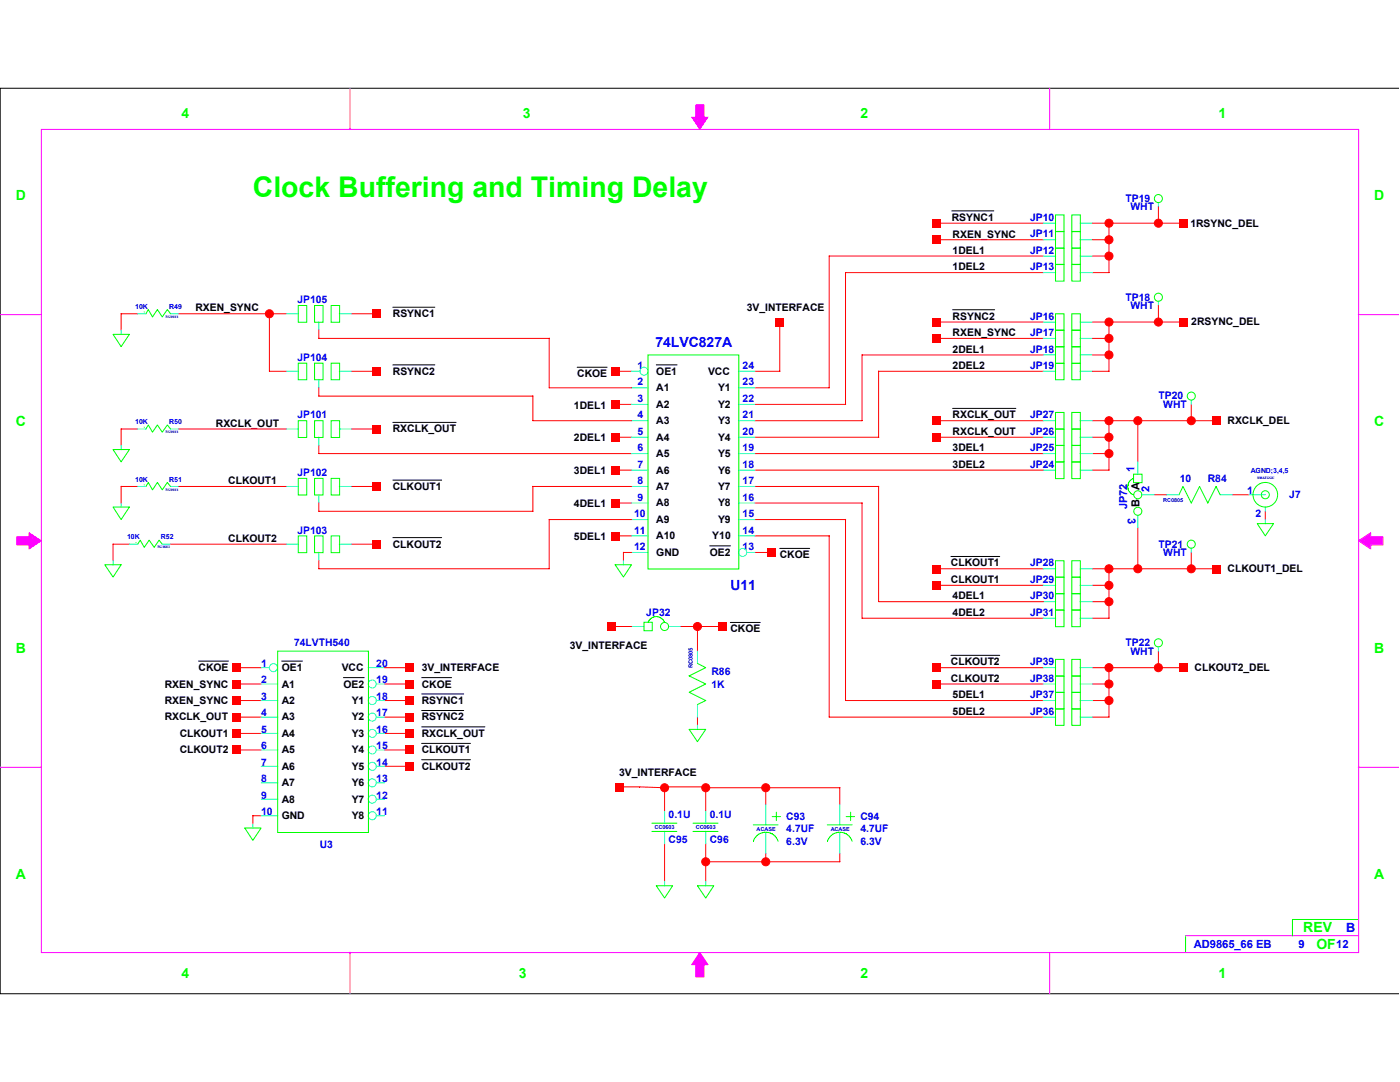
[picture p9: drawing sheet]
<svg xmlns="http://www.w3.org/2000/svg" width="279mm" height="216mm" viewBox="0 0 279 216" stroke-linecap="round" stroke-linejoin="round" font-family="sans-serif">
<defs><g id="words">
<text font-size="5.7" fill="#0f0" x="50.5" y="39.3">Clock Buffering and Timing Delay</text>
<g font-size="2.8" fill="#0f0">
<text x="36.2" y="23.5">4</text>
<text x="104.4" y="23.5">3</text>
<text x="171.7" y="23.5">2</text>
<text x="243.2" y="23.5">1</text>
<text x="3.2" y="39.9">D</text>
<text x="274.2" y="39.9">D</text>
<text x="3.2" y="85.1">C</text>
<text x="274.2" y="85.1">C</text>
<text x="3.2" y="130.2">B</text>
<text x="274.2" y="130.2">B</text>
<text x="3.2" y="175.4">A</text>
<text x="274.2" y="175.4">A</text>
<text x="260.1" y="186.1">REV</text>
<text x="262.7" y="189.4">OF</text>
<text x="36.2" y="195.1">4</text>
<text x="103.5" y="195.1">3</text>
<text x="171.7" y="195.1">2</text>
<text x="243.2" y="195.1">1</text>
</g>
<g font-size="2.8" fill="#00f">
<text x="130.8" y="69.3">74LVC827A</text>
<text x="145.8" y="117.8">U11</text>
</g>
<text font-size="2.5" fill="#00f" x="268.6" y="186">B</text>
<g font-size="2.2" fill="#00f">
<text x="226.4" y="94.1" transform="rotate(-90 226.4 94.1)">1</text>
<text x="225" y="101.5" transform="rotate(-90 225 101.5)">JP72</text>
<text x="229.4" y="98.3" transform="rotate(-90 229.4 98.3)">2</text>
<text x="225.1" y="103.3" transform="rotate(90 225.1 103.3)">3</text>
<text x="238.3" y="189.1">AD9865_66 EB</text>
<text x="259.1" y="189.1">9</text>
<text x="266.7" y="189.1">12</text>
</g>
<g font-size="2.2">
<text x="227.4" y="101.2" transform="rotate(-90 227.4 101.2)">B</text>
<text x="227.4" y="97.7" transform="rotate(-90 227.4 97.7)">A</text>
</g>
<g font-size="2.1" fill="#00f">
<text x="224.6" y="40.3">TP19</text>
<text x="225.6" y="42">WHT</text>
<text x="205.6" y="47.4">JP11</text>
<text x="205.6" y="44.1">JP10</text>
<text x="205.6" y="53.9">JP13</text>
<text x="205.6" y="50.6">JP12</text>
<text x="224.6" y="60">TP18</text>
<text x="59.4" y="60.5">JP105</text>
<text x="205.6" y="63.8">JP16</text>
<text x="225.6" y="61.6">WHT</text>
<text x="205.6" y="67.1">JP17</text>
<text x="205.6" y="70.4">JP18</text>
<text x="59.4" y="72">JP104</text>
<text x="127.2" y="76.9">2</text>
<text x="127.2" y="73.6">1</text>
<text x="148.2" y="76.9">23</text>
<text x="148.2" y="73.6">24</text>
<text x="205.6" y="73.6">JP19</text>
<text x="59.4" y="83.5">JP101</text>
<text x="127.2" y="83.5">4</text>
<text x="127.2" y="80.2">3</text>
<text x="148.2" y="83.5">21</text>
<text x="148.2" y="80.2">22</text>
<text x="205.6" y="83.5">JP27</text>
<text x="231.2" y="79.7">TP20</text>
<text x="232.2" y="81.4">WHT</text>
<text x="127.2" y="86.8">5</text>
<text x="148.2" y="86.8">20</text>
<text x="205.6" y="86.8">JP26</text>
<text x="59.4" y="95">JP102</text>
<text x="127.2" y="93.3">7</text>
<text x="127.2" y="90">6</text>
<text x="148.2" y="93.3">18</text>
<text x="148.2" y="90">19</text>
<text x="205.6" y="93.3">JP24</text>
<text x="205.6" y="90">JP25</text>
<text x="127.2" y="99.9">9</text>
<text x="127.2" y="96.6">8</text>
<text x="148.2" y="99.9">16</text>
<text x="148.2" y="96.6">17</text>
<text x="235.5" y="96.1">10</text>
<text x="241" y="96.1">R84</text>
<text x="248.9" y="98.6">1</text>
<text x="257.3" y="99.4">J7</text>
<text x="59.4" y="106.5">JP103</text>
<text x="126.5" y="103.2">10</text>
<text x="126.5" y="106.5">11</text>
<text x="148.2" y="103.2">15</text>
<text x="148.2" y="106.5">14</text>
<text x="250.6" y="103.2">2</text>
<text x="126.5" y="109.8">12</text>
<text x="148.2" y="109.8">13</text>
<text x="205.6" y="113">JP28</text>
<text x="231.2" y="109.3">TP21</text>
<text x="232.2" y="110.9">WHT</text>
<text x="205.6" y="116.3">JP29</text>
<text x="205.6" y="119.6">JP30</text>
<text x="129" y="122.9">JP32</text>
<text x="205.6" y="122.9">JP31</text>
<text x="58.7" y="129">74LVTH540</text>
<text x="224.6" y="129">TP22</text>
<text x="225.6" y="130.6">WHT</text>
<text x="52.1" y="136.4">2</text>
<text x="52.1" y="133.1">1</text>
<text x="75.1" y="136.4">19</text>
<text x="75.1" y="133.1">20</text>
<text x="142" y="137.2">1K</text>
<text x="142" y="134.7">R86</text>
<text x="205.6" y="136">JP38</text>
<text x="205.6" y="132.8">JP39</text>
<text x="52.1" y="142.9">4</text>
<text x="52.1" y="139.7">3</text>
<text x="75.1" y="142.9">17</text>
<text x="75.1" y="139.7">18</text>
<text x="205.6" y="142.6">JP36</text>
<text x="205.6" y="139.3">JP37</text>
<text x="52.1" y="149.5">6</text>
<text x="52.1" y="146.2">5</text>
<text x="75.1" y="149.5">15</text>
<text x="75.1" y="146.2">16</text>
<text x="52.1" y="152.8">7</text>
<text x="75.1" y="152.8">14</text>
<text x="52.1" y="159.3">9</text>
<text x="52.1" y="156.1">8</text>
<text x="75.1" y="159.3">12</text>
<text x="75.1" y="156.1">13</text>
<text x="52.1" y="162.6">10</text>
<text x="75.1" y="162.6">11</text>
<text x="133.4" y="163.3">0.1U</text>
<text x="141.6" y="163.3">0.1U</text>
<text x="156.9" y="166.1">4.7UF</text>
<text x="156.9" y="163.6">C93</text>
<text x="171.7" y="163.6">C94</text>
<text x="171.7" y="166.1">4.7UF</text>
<text x="63.8" y="169.2">U3</text>
<text x="133.4" y="168.2">C95</text>
<text x="141.6" y="168.2">C96</text>
<text x="156.9" y="168.5">6.3V</text>
<text x="171.7" y="168.5">6.3V</text>
</g>
<g font-size="2.1">
<text x="189.9" y="44.1">RSYNC1</text>
<text x="190.1" y="47.5">RXEN_SYNC</text>
<text x="237.6" y="45.2">1RSYNC_DEL</text>
<text x="190.1" y="53.9">1DEL2</text>
<text x="190.1" y="50.6">1DEL1</text>
<text x="39" y="62.1">RXEN_SYNC</text>
<text x="78.4" y="63.3">RSYNC1</text>
<text x="149.1" y="62.1">3V_INTERFACE</text>
<text x="190.1" y="63.8">RSYNC2</text>
<text x="237.7" y="64.9">2RSYNC_DEL</text>
<text x="190.1" y="70.4">2DEL1</text>
<text x="190.1" y="67.1">RXEN_SYNC</text>
<text x="78.4" y="74.8">RSYNC2</text>
<text x="115.2" y="75.3">CKOE</text>
<text x="131" y="74.8">OE1</text>
<text x="141.3" y="74.8">VCC</text>
<text x="190.1" y="73.6">2DEL2</text>
<text x="114.6" y="81.5">1DEL1</text>
<text x="131" y="78.1">A1</text>
<text x="131" y="81.4">A2</text>
<text x="143.3" y="78.1">Y1</text>
<text x="143.3" y="81.4">Y2</text>
<text x="190.1" y="83.5">RXCLK_OUT</text>
<text x="43.1" y="85.1">RXCLK_OUT</text>
<text x="78.4" y="86.3">RXCLK_OUT</text>
<text x="114.6" y="88.1">2DEL1</text>
<text x="131" y="84.6">A3</text>
<text x="131" y="87.9">A4</text>
<text x="143.3" y="84.6">Y3</text>
<text x="143.3" y="87.9">Y4</text>
<text x="190.1" y="86.8">RXCLK_OUT</text>
<text x="245" y="84.6">RXCLK_DEL</text>
<text x="114.6" y="94.7">3DEL1</text>
<text x="131" y="91.2">A5</text>
<text x="131" y="94.5">A6</text>
<text x="143.3" y="91.2">Y5</text>
<text x="143.3" y="94.5">Y6</text>
<text x="190.1" y="90">3DEL1</text>
<text x="190.1" y="93.3">3DEL2</text>
<text x="45.6" y="96.6">CLKOUT1</text>
<text x="78.4" y="97.8">CLKOUT1</text>
<text x="114.6" y="101.2">4DEL1</text>
<text x="131" y="97.8">A7</text>
<text x="131" y="101">A8</text>
<text x="143.3" y="97.8">Y7</text>
<text x="143.3" y="101">Y8</text>
<text x="114.6" y="107.8">5DEL1</text>
<text x="131" y="107.6">A10</text>
<text x="131" y="104.4">A9</text>
<text x="142.2" y="107.6">Y10</text>
<text x="143.3" y="104.4">Y9</text>
<text x="45.6" y="108.1">CLKOUT2</text>
<text x="78.4" y="109.3">CLKOUT2</text>
<text x="131" y="110.9">GND</text>
<text x="141.6" y="110.9">OE2</text>
<text x="155.6" y="111.4">CKOE</text>
<text x="189.8" y="113">CLKOUT1</text>
<text x="189.8" y="116.3">CLKOUT1</text>
<text x="190.1" y="119.6">4DEL1</text>
<text x="245" y="114.2">CLKOUT1_DEL</text>
<text x="190.1" y="122.9">4DEL2</text>
<text x="113.7" y="129.5">3V_INTERFACE</text>
<text x="145.8" y="126.2">CKOE</text>
<text x="32.9" y="137.2">RXEN_SYNC</text>
<text x="39.6" y="133.9">CKOE</text>
<text x="56.2" y="133.9">OE1</text>
<text x="56.2" y="137.2">A1</text>
<text x="68.2" y="133.9">VCC</text>
<text x="68.5" y="137.2">OE2</text>
<text x="84.2" y="137.2">CKOE</text>
<text x="84.2" y="133.9">3V_INTERFACE</text>
<text x="189.8" y="136">CLKOUT2</text>
<text x="189.8" y="132.8">CLKOUT2</text>
<text x="238.4" y="133.9">CLKOUT2_DEL</text>
<text x="32.9" y="140.5">RXEN_SYNC</text>
<text x="32.9" y="143.8">RXCLK_OUT</text>
<text x="56.2" y="140.5">A2</text>
<text x="56.2" y="143.8">A3</text>
<text x="70.2" y="140.5">Y1</text>
<text x="70.2" y="143.8">Y2</text>
<text x="84.2" y="140.5">RSYNC1</text>
<text x="84.2" y="143.8">RSYNC2</text>
<text x="190.1" y="142.6">5DEL2</text>
<text x="190.1" y="139.3">5DEL1</text>
<text x="35.9" y="147">CLKOUT1</text>
<text x="56.2" y="147">A4</text>
<text x="70.2" y="147">Y3</text>
<text x="84.2" y="147">RXCLK_OUT</text>
<text x="35.9" y="150.3">CLKOUT2</text>
<text x="56.2" y="150.3">A5</text>
<text x="56.2" y="153.6">A6</text>
<text x="70.2" y="150.3">Y4</text>
<text x="70.2" y="153.6">Y5</text>
<text x="84.2" y="150.3">CLKOUT1</text>
<text x="84.2" y="153.6">CLKOUT2</text>
<text x="123.6" y="154.9">3V_INTERFACE</text>
<text x="56.2" y="156.9">A7</text>
<text x="56.2" y="160.2">A8</text>
<text x="70.2" y="156.9">Y6</text>
<text x="70.2" y="160.2">Y7</text>
<text x="56.2" y="163.4">GND</text>
<text x="70.2" y="163.4">Y8</text>
</g>
<g font-size="1.4" fill="#00f">
<text x="27" y="61.6">10K</text>
<text x="33.7" y="61.6">R49</text>
<text x="27" y="84.6">10K</text>
<text x="33.7" y="84.6">R50</text>
<text x="249.6" y="94.3">AGND;3,4,5</text>
<text x="27" y="96.1">10K</text>
<text x="33.7" y="96.1">R51</text>
<text x="25.4" y="107.6">10K</text>
<text x="32.1" y="107.6">R52</text>
</g>
<text font-size="1.2" fill="#00f" x="138.3" y="133.2" transform="rotate(-90 138.3 133.2)">RC0805</text>
<g font-size="1.1" fill="#00f">
<text x="232.2" y="100.1">RC0805</text>
<text x="130.6" y="165.5">CC0603</text>
<text x="138.9" y="165.5">CC0603</text>
<text x="151" y="165.8">ACASE</text>
<text x="165.8" y="165.8">ACASE</text>
</g>
<g font-size=".7" fill="#00f">
<text x="33.1" y="63.4">RC0603</text>
<text x="33.1" y="86.4">RC0603</text>
<text x="250.9" y="95.6">SMAEDGE</text>
<text x="33.1" y="97.9">RC0603</text>
<text x="31.4" y="109.4">RC0603</text>
</g>
</g></defs>
<g fill="none" stroke="#000" stroke-width=".2">
<path d="M279.2 17.6h-279.2v180.7h279.2M189.9 42.1h8.4M78.4 61.3h8.4M78.4 72.8h8.4M115.2 73.3h6M190.1 61.8h8.4M78.4 84.3h12.6M78.4 95.8h9.7M190.1 81.5h12.6M78.4 107.3h9.7M155.6 109.4h6M189.8 111h9.7"/>
<path d="M39.6 131.9h6M84.2 138.5h8.3M84.2 135.2h5.9M145.8 124.2h5.9M189.8 130.8h9.7M84.2 141.8h8.3M84.2 145h12.6M84.2 148.3h9.7M84.2 151.6h9.7"/>
</g>
<path d="M140.8 172h26.8M140.8 168.3v7.6M152.8 170.3v1.7M167.6 170.3v1.7" fill="none" stroke="#f00" stroke-width=".2"/>
<circle cx="152.8" cy="172" r=".8" fill="#f00"/>
<circle cx="152.8" cy="172" r=".8" fill="none" stroke="#f00" stroke-width=".2"/>
<circle cx="140.8" cy="172" r=".8" fill="#f00"/>
<g fill="none" stroke="#f00" stroke-width=".2">
<path d="M165.5 51.1v26.3M165.5 51.1h42.7M168.7 54.4v26.3M168.7 54.4h39.5M24.2 62.6v3.3M24.2 62.6h3.3M150.7 77.4h14.8M172 70.8v13.1M172 70.8h36.2M175.3 74v13.2M175.3 74.1h32.9M24.2 85.6v3.3"/>
<path d="M24.2 85.6h3.3M63.6 88.8v1.7h62.5M122.8 80.7h3.3M150.7 90.5h57.5M150.7 87.2h24.7M150.7 83.9h21.4M150.7 80.7h18.1M25.9 108.6l-3.3-.1v3.4M150.7 106.9h14.8M150.7 103.7h18.1M150.7 100.4h21.4M165.5 106.9v36.2h42.7"/>
<path d="M168.7 103.6v36.2h39.5M172 100.3v23.1h36.2M139.2 143v1.7M52.2 162.8l-1.7-.1v1.7"/>
<circle cx="140.8" cy="172" r=".8"/>
</g>
<path d="M121.9 79.8h1.7v1.7h-1.7z" fill="#f00"/>
<path d="M122.8 87.2h3.3" fill="none" stroke="#f00" stroke-width=".2"/>
<path d="M121.9 86.4h1.7v1.7h-1.7z" fill="#f00"/>
<path d="M122.8 93.8h3.3" fill="none" stroke="#f00" stroke-width=".2"/>
<path d="M121.9 93h1.7v1.7h-1.7z" fill="#f00"/>
<path d="M122.8 100.4h3.3" fill="none" stroke="#f00" stroke-width=".2"/>
<path d="M121.9 99.6h1.7v1.6h-1.7z" fill="#f00"/>
<path d="M122.8 106.9h3.3" fill="none" stroke="#f00" stroke-width=".2"/>
<path d="M121.9 106.1h1.7v1.7h-1.7z" fill="#f00"/>
<path d="M186.8 136.5h21.4" fill="none" stroke="#f00" stroke-width=".2"/>
<path d="M186 135.7h1.7v1.7h-1.7z" fill="#f00"/>
<path d="M186.8 133.2h21.4" fill="none" stroke="#f00" stroke-width=".2"/>
<path d="M186 132.4h1.7v1.7h-1.7z" fill="#f00"/>
<path d="M186.8 87.2h21.4" fill="none" stroke="#f00" stroke-width=".2"/>
<path d="M186 86.4h1.7v1.7h-1.7z" fill="#f00"/>
<path d="M186.8 83.9h21.4" fill="none" stroke="#f00" stroke-width=".2"/>
<path d="M186 83.1h1.7v1.7h-1.7z" fill="#f00"/>
<path d="M186.8 116.8h21.4" fill="none" stroke="#f00" stroke-width=".2"/>
<path d="M186 116h1.7v1.6h-1.7z" fill="#f00"/>
<path d="M186.8 113.5h21.4" fill="none" stroke="#f00" stroke-width=".2"/>
<path d="M186 112.7h1.7v1.7h-1.7z" fill="#f00"/>
<path d="M186.8 67.5h21.4" fill="none" stroke="#f00" stroke-width=".2"/>
<path d="M186 66.7h1.7v1.7h-1.7z" fill="#f00"/>
<path d="M186.8 64.3h21.4" fill="none" stroke="#f00" stroke-width=".2"/>
<path d="M186 63.4h1.7v1.7h-1.7z" fill="#f00"/>
<path d="M186.8 47.8h21.4" fill="none" stroke="#f00" stroke-width=".2"/>
<path d="M186 47h1.7v1.7h-1.7z" fill="#f00"/>
<path d="M186.8 44.5h21.4" fill="none" stroke="#f00" stroke-width=".2"/>
<path d="M186 43.7h1.7v1.7h-1.7z" fill="#f00"/>
<path d="M218 133.2h18.1M218 136.5h3.4M218 139.8h3.4M221.3 133.2v9.9M231.2 129.9v3.3M218 143.1h3.4" fill="none" stroke="#f00" stroke-width=".2"/>
<circle cx="231.2" cy="133.2" r=".8" fill="#f00"/>
<circle cx="231.2" cy="133.2" r=".8" fill="none" stroke="#f00" stroke-width=".2"/>
<g fill="#f00">
<path d="M235.3 132.4h1.7v1.7h-1.7z"/>
<circle cx="221.3" cy="139.8" r=".8"/>
</g>
<circle cx="221.3" cy="139.8" r=".8" fill="none" stroke="#f00" stroke-width=".2"/>
<circle cx="221.3" cy="136.5" r=".8" fill="#f00"/>
<circle cx="221.3" cy="136.5" r=".8" fill="none" stroke="#f00" stroke-width=".2"/>
<circle cx="221.3" cy="133.2" r=".8" fill="#f00"/>
<g fill="none" stroke="#f00" stroke-width=".2">
<path d="M218 113.5h24.7M218 116.8h3.4M221.3 113.5v9.9M227.1 105.2v8.3M237.7 110.2v3.3M218 120.1h3.4M218 123.4h3.4"/>
<circle cx="221.3" cy="133.2" r=".8"/>
</g>
<circle cx="221.3" cy="120.1" r=".8" fill="#f00"/>
<circle cx="221.3" cy="120.1" r=".8" fill="none" stroke="#f00" stroke-width=".2"/>
<circle cx="221.3" cy="116.8" r=".8" fill="#f00"/>
<circle cx="221.3" cy="116.8" r=".8" fill="none" stroke="#f00" stroke-width=".2"/>
<circle cx="221.3" cy="113.5" r=".8" fill="#f00"/>
<circle cx="221.3" cy="113.5" r=".8" fill="none" stroke="#f00" stroke-width=".2"/>
<circle cx="227.1" cy="113.5" r=".8" fill="#f00"/>
<circle cx="227.1" cy="113.5" r=".8" fill="none" stroke="#f00" stroke-width=".2"/>
<circle cx="237.7" cy="113.5" r=".8" fill="#f00"/>
<circle cx="237.7" cy="113.5" r=".8" fill="none" stroke="#f00" stroke-width=".2"/>
<path d="M241.9 112.7h1.6v1.7h-1.6z" fill="#f00"/>
<path d="M218 93.8h3.4M218 90.5h3.4M218 87.2h3.4M218 83.9h24.7M221.3 83.9v9.9M227.1 83.9v8.3M237.7 80.6v3.3" fill="none" stroke="#f00" stroke-width=".2"/>
<g fill="#f00">
<path d="M241.9 83.1h1.6v1.7h-1.6z"/>
<circle cx="237.7" cy="83.9" r=".8"/>
</g>
<circle cx="237.7" cy="83.9" r=".8" fill="none" stroke="#f00" stroke-width=".2"/>
<circle cx="227.1" cy="83.9" r=".8" fill="#f00"/>
<circle cx="227.1" cy="83.9" r=".8" fill="none" stroke="#f00" stroke-width=".2"/>
<circle cx="221.3" cy="83.9" r=".8" fill="#f00"/>
<circle cx="221.3" cy="83.9" r=".8" fill="none" stroke="#f00" stroke-width=".2"/>
<circle cx="221.3" cy="87.2" r=".8" fill="#f00"/>
<circle cx="221.3" cy="87.2" r=".8" fill="none" stroke="#f00" stroke-width=".2"/>
<circle cx="221.3" cy="90.5" r=".8" fill="#f00"/>
<g fill="none" stroke="#f00" stroke-width=".2">
<path d="M24.2 97v3.4M24.2 97.1h3.3M230.3 98.7h2.6M246 98.7h3.3M252.5 102v1.7M132.6 168.3v7.6"/>
<circle cx="221.3" cy="90.5" r=".8"/>
</g>
<g fill="none" stroke="#0ff" stroke-width=".2">
<path d="M208.2 51.1h2.5M208.2 47.8h2.5M208.2 44.5h2.5M215.5 51.1h2.5M215.5 47.8h2.5M215.5 44.5h2.5M24.2 65.9v.9M208.2 64.3h2.5M208.2 67.5h2.5M208.2 70.8h2.5M208.2 74.1h2.5M215.5 64.3h2.5"/>
<path d="M215.5 67.5h2.5M215.5 70.8h2.5M215.5 74.1h2.5M208.2 93.8h2.5M208.2 90.5h2.5M208.2 87.2h2.5M208.2 83.9h2.5M215.5 93.8h2.5M215.5 90.5h2.5M215.5 87.2h2.5M215.5 83.9h2.5M232.8 98.7h2.5"/>
<path d="M243.5 98.7h2.5M249.3 98.7h3.3M22.6 111.9v.8M24.2 100.4v.8M208.2 113.5h2.5M208.2 116.8h2.5M215.5 113.5h2.5M215.5 116.8h2.5M252.5 101.1v.9M208.2 139.8h2.5M208.2 136.5h2.5M208.2 133.2h2.5"/>
<path d="M208.2 120.1h2.5M208.2 123.4h2.5M215.5 139.8h2.5M215.5 136.5h2.5M215.5 133.2h2.5M215.5 120.1h2.5M215.5 123.4h2.5M208.2 143.1h2.5M215.5 143.1h2.5"/>
</g>
<g fill="none" stroke="#0f0" stroke-width=".2">
<path d="M210.7 49.5h1.6v3.3h-1.6zM210.7 46.2h1.6v3.3h-1.6zM210.7 42.9h1.6v3.3h-1.6zM213.9 49.5h1.7v3.3h-1.7zM213.9 46.2h1.7v3.3h-1.7zM213.9 42.9h1.7v3.3h-1.7zM22.6 66.7h3.2l-1.6 2.5zM210.7 62.6h1.6v3.3h-1.6zM210.7 65.9h1.6v3.3h-1.6zM210.7 69.2h1.6v3.3h-1.6zM210.7 72.5h1.6v3.3h-1.6zM213.9 62.6h1.7v3.3h-1.7z"/>
<path d="M213.9 65.9h1.7v3.3h-1.7zM213.9 69.2h1.7v3.3h-1.7zM213.9 72.5h1.7v3.3h-1.7zM210.7 92.2h1.6v3.3h-1.6zM210.7 88.9h1.6v3.3h-1.6zM210.7 85.6h1.6v3.3h-1.6zM210.7 82.3h1.6v3.3h-1.6zM213.9 92.2h1.7v3.3h-1.7zM213.9 88.9h1.7v3.3h-1.7zM213.9 85.6h1.7v3.3h-1.7zM213.9 82.3h1.7v3.3h-1.7zM235.3 98.7l.8-1.6 1.6 3.3"/>
<path d="M239.4 97.1l1.6 3.3 1.7-3.3 .8 1.6M20.9 112.7h3.3l-1.6 2.4zM22.6 101.2h3.2l-1.6 2.5zM210.7 111.9h1.6v3.3h-1.6zM210.7 115.1h1.6v3.4h-1.6zM210.7 118.4h1.6v3.4h-1.6zM213.9 111.9h1.7v3.3h-1.7zM213.9 115.1h1.7v3.4h-1.7zM213.9 118.4h1.7v3.4h-1.7zM241 100.3v.1M210.7 138.1h1.6v3.4h-1.6zM210.7 134.9h1.6v3.3h-1.6z"/>
<path d="M210.7 131.6h1.6v3.3h-1.6zM210.7 121.7h1.6v3.4h-1.6zM213.9 138.1h1.7v3.4h-1.7zM213.9 134.9h1.7v3.3h-1.7zM213.9 131.6h1.7v3.3h-1.7zM213.9 121.7h1.7v3.4h-1.7zM210.7 141.4h1.6v3.3h-1.6zM213.9 141.4h1.7v3.3h-1.7z"/>
<circle cx="252.5" cy="98.7" r="2.46"/>
<circle cx="252.5" cy="98.7" r=".8"/>
</g>
<g fill="none" stroke="#0f0" stroke-width=".2">
<path d="M226.2 94.6h1.7v1.7h-1.7zM226.2 95.5h-.2M239.4 97.1l-1.7 3.3M250.9 104.5h3.3l-1.7 2.4z"/>
<circle cx="231.2" cy="39.6" r=".8"/>
<circle cx="231.2" cy="59.3" r=".8"/>
<circle cx="237.7" cy="79" r=".8"/>
<circle cx="227.1" cy="98.7" r=".8"/>
<circle cx="227.1" cy="102" r=".8"/>
<circle cx="237.7" cy="108.6" r=".8"/>
<circle cx="231.2" cy="128.3" r=".8"/>
</g>
<path d="M231.2 40.4v.9M231.2 60.1v.9M237.7 79.8v.9M227.1 92.2v2.5M227.8 98.7h2.5M227.1 102.8v2.5M237.7 109.3v.9M252.5 103.7v.8M231.2 129.1v.8" fill="none" stroke="#0ff" stroke-width=".2"/>
<path d="M226 95.5l-.2 .2" fill="none" stroke="#0f0" stroke-width=".2"/>
<path d="M225.8 95.7l-.2 .2" fill="none" stroke="#0f0" stroke-width=".2"/>
<path d="M225.6 95.9l-.2 .2" fill="none" stroke="#0f0" stroke-width=".2"/>
<path d="M225.4 96.1l-.1 .2" fill="none" stroke="#0f0" stroke-width=".2"/>
<path d="M225.3 96.3l-.1 .3" fill="none" stroke="#0f0" stroke-width=".2"/>
<path d="M225.2 96.6l-.1 .2" fill="none" stroke="#0f0" stroke-width=".2"/>
<path d="M225.1 96.8l-.1 .3" fill="none" stroke="#0f0" stroke-width=".2"/>
<path d="M225 97.1l.1 .3" fill="none" stroke="#0f0" stroke-width=".2"/>
<path d="M225.1 97.4v.2" fill="none" stroke="#0f0" stroke-width=".2"/>
<path d="M225.1 97.6l.1 .3" fill="none" stroke="#0f0" stroke-width=".2"/>
<path d="M225.2 97.9l.2 .2" fill="none" stroke="#0f0" stroke-width=".2"/>
<path d="M225.4 98.1l.2 .2" fill="none" stroke="#0f0" stroke-width=".2"/>
<path d="M225.6 98.3l.1 .2" fill="none" stroke="#0f0" stroke-width=".2"/>
<path d="M225.7 98.5l.3 .1" fill="none" stroke="#0f0" stroke-width=".2"/>
<path d="M226 98.6l.2 .1" fill="none" stroke="#0f0" stroke-width=".2"/>
<path d="M218 47.8h3.4M218 44.5h18.1M218 54.4h3.4M218 51.1h3.4M221.3 44.5v9.9M231.2 41.2v3.3M150.7 93.8h57.5M150.7 97.1h24.7M175.3 97v23.1h32.9" fill="none" stroke="#f00" stroke-width=".2"/>
<circle cx="221.3" cy="51.1" r=".8" fill="#f00"/>
<circle cx="221.3" cy="51.1" r=".8" fill="none" stroke="#f00" stroke-width=".2"/>
<g fill="#f00">
<path d="M235.3 43.7h1.7v1.7h-1.7z"/>
<circle cx="231.2" cy="44.5" r=".8"/>
</g>
<circle cx="231.2" cy="44.5" r=".8" fill="none" stroke="#f00" stroke-width=".2"/>
<circle cx="221.3" cy="44.5" r=".8" fill="#f00"/>
<circle cx="221.3" cy="44.5" r=".8" fill="none" stroke="#f00" stroke-width=".2"/>
<circle cx="221.3" cy="47.8" r=".8" fill="#f00"/>
<g fill="none" stroke="#f00" stroke-width=".2">
<path d="M218 74.1h3.4M218 70.8h3.4M218 67.5h3.4M218 64.3h18.1M221.3 64.2v9.9M231.2 60.9v3.4"/>
<circle cx="221.3" cy="47.8" r=".8"/>
</g>
<g fill="#f00">
<path d="M235.3 63.4h1.7v1.7h-1.7z"/>
<circle cx="231.2" cy="64.3" r=".8"/>
</g>
<circle cx="231.2" cy="64.3" r=".8" fill="none" stroke="#f00" stroke-width=".2"/>
<circle cx="221.3" cy="64.3" r=".8" fill="#f00"/>
<circle cx="221.3" cy="64.3" r=".8" fill="none" stroke="#f00" stroke-width=".2"/>
<circle cx="221.3" cy="67.5" r=".8" fill="#f00"/>
<circle cx="221.3" cy="67.5" r=".8" fill="none" stroke="#f00" stroke-width=".2"/>
<circle cx="221.3" cy="70.8" r=".8" fill="#f00"/>
<g fill="none" stroke="#f00" stroke-width=".2">
<path d="M122.8 74.1h3.3"/>
<circle cx="221.3" cy="70.8" r=".8"/>
</g>
<path d="M121.9 73.3h1.7v1.7h-1.7z" fill="#f00"/>
<path d="M150.7 74.1h5M155.6 64.2v9.9" fill="none" stroke="#f00" stroke-width=".2"/>
<path d="M154.8 63.4h1.7v1.7h-1.7z" fill="#f00"/>
<path d="M126 125h2.6M133.4 125h2.5M139.2 144.7v.9" fill="none" stroke="#0ff" stroke-width=".2"/>
<g fill="none" stroke="#0f0" stroke-width=".2">
<path d="M128.5 124.2h1.7v1.7h-1.7zM132.5 124l.1 .2M137.5 145.5h3.3l-1.6 2.5z"/>
<circle cx="132.6" cy="125" r=".8"/>
</g>
<path d="M132.4 123.7l.1 .3" fill="none" stroke="#0f0" stroke-width=".2"/>
<path d="M132.2 123.5l.2 .2" fill="none" stroke="#0f0" stroke-width=".2"/>
<path d="M132 123.4l.2 .1" fill="none" stroke="#0f0" stroke-width=".2"/>
<path d="M131.7 123.2l.3 .2" fill="none" stroke="#0f0" stroke-width=".2"/>
<path d="M131.5 123.1l.2 .1" fill="none" stroke="#0f0" stroke-width=".2"/>
<path d="M131.2 123.1h.3" fill="none" stroke="#0f0" stroke-width=".2"/>
<path d="M131 123l.2 .1" fill="none" stroke="#0f0" stroke-width=".2"/>
<path d="M131 123l-.3 .1" fill="none" stroke="#0f0" stroke-width=".2"/>
<path d="M130.7 123.1h-.3" fill="none" stroke="#0f0" stroke-width=".2"/>
<path d="M130.4 123.1l-.2 .1" fill="none" stroke="#0f0" stroke-width=".2"/>
<path d="M130.2 123.2l-.2 .2" fill="none" stroke="#0f0" stroke-width=".2"/>
<path d="M130 123.4l-.2 .1" fill="none" stroke="#0f0" stroke-width=".2"/>
<path d="M129.8 123.5l-.2 .2" fill="none" stroke="#0f0" stroke-width=".2"/>
<path d="M129.6 123.7l-.2 .3" fill="none" stroke="#0f0" stroke-width=".2"/>
<path d="M129.4 124l-.1 .2" fill="none" stroke="#0f0" stroke-width=".2"/>
<path d="M150.7 110.2h3.3" fill="none" stroke="#f00" stroke-width=".2"/>
<path d="M153.2 109.4h1.6v1.7h-1.6z" fill="#f00"/>
<path d="M135.9 125h8.2M139.2 125v4.9" fill="none" stroke="#f00" stroke-width=".2"/>
<g fill="#f00">
<path d="M143.3 124.2h1.7v1.7h-1.7z"/>
<circle cx="139.2" cy="125" r=".8"/>
</g>
<g fill="none" stroke="#f00" stroke-width=".2">
<path d="M63.6 65.8v1.7h46M63.6 77.3v1.7h42.8M106.3 79v4.9h19.8M109.6 67.5v9.9h16.5M106.3 97v5M106.3 97.1h19.8M63.6 100.3v1.7h42.8M126.1 110.2h-1.7v1.7M47.2 136.5h5"/>
<circle cx="139.2" cy="125" r=".8"/>
</g>
<g fill="none" stroke="#0ff" stroke-width=".2">
<path d="M208.2 54.4h2.5M215.5 54.4h2.5M27.5 62.6h1.7M34 62.6h1.7M57.1 74.1h2.5M57.1 62.6h2.5M63.6 64.2v1.7M63.6 75.7v1.7M67.7 74.1h2.5M67.7 62.6h2.5M126 77.4h3.4M126 74.1h1.7"/>
<path d="M147.4 77.4h3.3M147.4 74.1h3.3M24.2 88.9v.8M27.5 97.1h1.7M27.5 85.6h1.7M34 97.1h1.7M34 85.6h1.7M57.1 97.1h2.5M57.1 85.6h2.5M63.6 87.2v1.7M63.6 98.7v1.7M67.7 97.1h2.5"/>
<path d="M67.7 85.6h2.5M126 80.7h3.4M126 83.9h3.4M126 87.2h3.4M126 90.5h3.4M126 93.8h3.4M126 97.1h3.4M147.4 80.7h3.3M147.4 83.9h3.3M147.4 87.2h3.3M147.4 90.5h3.3M147.4 93.8h3.3"/>
<path d="M147.4 97.1h3.3M25.8 108.6h1.7M32.3 108.6h1.7M57.1 108.6h2.5M63.6 110.2v1.7M67.7 108.6h2.5M126 106.9h3.4M126 100.4h3.4M126 103.7h3.4M126 110.2h3.4M147.4 106.9h3.3M147.4 100.4h3.3"/>
<path d="M147.4 103.7h3.3M149 110.2h1.7"/>
<circle cx="128.5" cy="74.1" r=".8"/>
<circle cx="148.2" cy="110.2" r=".8"/>
</g>
<g fill="none" stroke="#0f0" stroke-width=".2">
<path d="M210.7 52.7h1.6v3.4h-1.6zM213.9 52.7h1.7v3.4h-1.7zM28.8 62.2v.1M29.1 62.6l.5-.8 .8 1.4 1-1.4 1 1.4 1-1.4 .6 .8M59.5 61h1.7v3.3h-1.7zM59.5 72.5h1.7v3.3h-1.7zM62.8 61h1.7v3.3h-1.7zM62.8 72.5h1.7v3.3h-1.7zM66.1 61h1.7v3.3h-1.7zM66.1 72.5h1.7v3.3h-1.7zM129.3 70.8h18.1v42.7h-18.1zM22.6 89.7h3.2l-1.6 2.5z"/>
<path d="M28.8 85.2v.1M28.8 96.7v.1M29.1 85.6l.5-.8 .8 1.4 1-1.4 1 1.4 1-1.4 .6 .8M29.1 97.1l.5-.8 .8 1.4 1-1.4 1 1.4 1-1.4 .6 .8M59.5 83.9h1.7v3.4h-1.7zM59.5 95.5h1.7v3.3h-1.7zM62.8 83.9h1.7v3.4h-1.7zM62.8 95.5h1.7v3.3h-1.7zM66.1 83.9h1.7v3.4h-1.7zM66.1 95.5h1.7v3.3h-1.7zM27.1 108.2h.1M27.5 108.6l.5-.8 .8 1.4 1-1.4 1 1.4 .9-1.4 .7 .8"/>
<path d="M59.5 106.9h1.7v3.4h-1.7zM62.8 106.9h1.7v3.4h-1.7zM66.1 106.9h1.7v3.4h-1.7z"/>
</g>
<path d="M131 72.8h4.1M141.6 108.9h4.2" fill="none" stroke="#000" stroke-width=".2"/>
<path d="M46.4 135.7h1.6v1.7h-1.6z" fill="#f00"/>
<path d="M47.2 139.8h5" fill="none" stroke="#f00" stroke-width=".2"/>
<path d="M46.4 139h1.6v1.6h-1.6z" fill="#f00"/>
<path d="M47.2 143.1h5" fill="none" stroke="#f00" stroke-width=".2"/>
<path d="M46.4 142.2h1.6v1.7h-1.6z" fill="#f00"/>
<path d="M47.2 146.3h5" fill="none" stroke="#f00" stroke-width=".2"/>
<path d="M46.4 145.5h1.6v1.7h-1.6z" fill="#f00"/>
<path d="M47.2 149.6h5" fill="none" stroke="#f00" stroke-width=".2"/>
<path d="M46.4 148.8h1.6v1.7h-1.6z" fill="#f00"/>
<path d="M70.2 62.6h4.9" fill="none" stroke="#f00" stroke-width=".2"/>
<path d="M74.3 61.8h1.7v1.7h-1.7z" fill="#f00"/>
<path d="M70.2 74.1h4.9" fill="none" stroke="#f00" stroke-width=".2"/>
<path d="M74.3 73.3h1.7v1.7h-1.7z" fill="#f00"/>
<path d="M70.2 85.6h4.9" fill="none" stroke="#f00" stroke-width=".2"/>
<path d="M74.3 84.8h1.7v1.6h-1.7z" fill="#f00"/>
<path d="M70.2 97.1h4.9" fill="none" stroke="#f00" stroke-width=".2"/>
<path d="M74.3 96.3h1.7v1.7h-1.7z" fill="#f00"/>
<path d="M70.2 108.6h4.9" fill="none" stroke="#f00" stroke-width=".2"/>
<path d="M74.3 107.8h1.7v1.6h-1.7z" fill="#f00"/>
<path d="M76.8 139.8h4.9" fill="none" stroke="#f00" stroke-width=".2"/>
<path d="M80.9 139h1.6v1.6h-1.6z" fill="#f00"/>
<path d="M76.8 143.1h4.9" fill="none" stroke="#f00" stroke-width=".2"/>
<path d="M80.9 142.2h1.6v1.7h-1.6z" fill="#f00"/>
<path d="M76.8 146.3h4.9" fill="none" stroke="#f00" stroke-width=".2"/>
<path d="M80.9 145.5h1.6v1.7h-1.6z" fill="#f00"/>
<path d="M76.8 149.6h4.9" fill="none" stroke="#f00" stroke-width=".2"/>
<path d="M80.9 148.8h1.6v1.7h-1.6z" fill="#f00"/>
<path d="M76.8 152.9h4.9" fill="none" stroke="#f00" stroke-width=".2"/>
<path d="M80.9 152.1h1.6v1.7h-1.6z" fill="#f00"/>
<path d="M35.7 62.6h21.4M53.8 62.6v11.5h3.3M35.7 97.1h21.4M35.7 85.6h21.4" fill="none" stroke="#f00" stroke-width=".2"/>
<circle cx="53.8" cy="62.6" r=".8" fill="#f00"/>
<g fill="none" stroke="#f00" stroke-width=".2">
<path d="M34 108.6h23.1M76.8 136.5h4.9"/>
<circle cx="53.8" cy="62.6" r=".8"/>
</g>
<path d="M139.2 129.9v2.5M139.2 140.5v2.6" fill="none" stroke="#0ff" stroke-width=".2"/>
<path d="M137.5 134.8l3.3 1.7-3.3 1.6 3.3 1.7M139.2 132.4l1.6 .8-3.3 1.7M140.8 139.7l-1.6 .9" fill="none" stroke="#0f0" stroke-width=".2"/>
<path d="M80.9 135.7h1.6v1.7h-1.6z" fill="#f00"/>
<path d="M47.2 133.2h5" fill="none" stroke="#f00" stroke-width=".2"/>
<path d="M46.4 132.4h1.6v1.7h-1.6z" fill="#f00"/>
<path d="M56.2 131.9h4.2M68.5 135.2h4.2" fill="none" stroke="#000" stroke-width=".2"/>
<g fill="none" stroke="#0ff" stroke-width=".2">
<path d="M52.1 139.8h3.4M52.1 133.2h1.7M52.1 136.5h3.4M73.4 133.2h3.4M75.1 139.8h1.7M75.1 136.5h1.7M52.1 143.1h3.4M52.1 146.3h3.4M52.1 149.6h3.4M52.1 152.9h3.4M52.1 156.2h3.4M52.1 159.5h3.4"/>
<path d="M75.1 143.1h1.7M75.1 146.3h1.7M75.1 149.6h1.7M75.1 152.9h1.7M75.1 156.2h1.7M75.1 159.5h1.7M52.1 162.8h3.4M75.1 162.8h1.7"/>
<circle cx="54.6" cy="133.2" r=".8"/>
<circle cx="74.3" cy="139.8" r=".8"/>
<circle cx="74.3" cy="136.5" r=".8"/>
<circle cx="74.3" cy="149.6" r=".8"/>
<circle cx="74.3" cy="146.3" r=".8"/>
<circle cx="74.3" cy="156.2" r=".8"/>
<circle cx="74.3" cy="159.5" r=".8"/>
<circle cx="74.3" cy="143.1" r=".8"/>
<circle cx="74.3" cy="152.9" r=".8"/>
<circle cx="74.3" cy="162.8" r=".8"/>
</g>
<path d="M55.4 129.9h18.1v36.2h-18.1z" fill="none" stroke="#0f0" stroke-width=".2"/>
<path d="M63.6 111.8v1.7h46M109.6 103.7h16.5M109.6 103.6v9.9M76.8 133.2h4.9" fill="none" stroke="#f00" stroke-width=".2"/>
<path d="M80.9 132.4h1.6v1.7h-1.6z" fill="#f00"/>
<path d="M124.4 111.9v.8M50.5 164.4v.9" fill="none" stroke="#0ff" stroke-width=".2"/>
<path d="M122.8 112.7h3.2l-1.6 2.4zM48.9 165.2h3.2l-1.6 2.5zM236.6 186.7v3.3M271.1 183.5h-13.2v3.2" fill="none" stroke="#0f0" stroke-width=".2"/>
<g fill="none" stroke="#f0f" stroke-width=".2">
<path d="M69.8 17.6v8.3M209.5 17.6v8.3M8.3 25.8h262.8v164.3h-262.8zM138.9 20.9h1.6v2.5h.8l-1.6 2.4-1.7-2.4h.9zM139 21h1.3v2.5h.7l-1.3 2-1.4-2h.7zM139.2 21.2h1v2.5h.5l-1 1.4-1-1.4h.5zM139.4 21.4h.6v2.4h.3l-.6 1-.7-1h.4zM139.5 21.5h.3v2.5h.2l-.3 .5-.3-.5h.1zM139.7 21.7v2.6M0 62.8h8.3M271.1 62.8h8.1M3.3 107.1h2.5v-.8l2.5 1.6-2.5 1.7v-.8h-2.5z"/>
<path d="M3.5 107.3h2.5v-.7l1.9 1.3-1.9 1.3v-.6h-2.5zM3.6 107.4h2.5v-.5l1.5 1-1.5 1v-.5h-2.5zM3.8 107.6h2.5v-.3l1 .6-1 .7v-.4h-2.5zM4 107.8h2.4v-.2l.5 .3-.5 .3v-.1h-2.4zM4.1 107.9h2.7M271.1 107.9l2.5-1.6v.8h2.4v1.7h-2.4v.8zM271.4 107.9l2-1.3v.7h2.4v1.3h-2.4v.6zM271.7 107.9l1.5-1v.5h2.5v1h-2.5v.5zM272.1 107.9l.9-.6v.3h2.5v.6h-2.5v.4zM272.4 107.9l.5-.3v.2h2.5v.3h-2.5v.1zM272.6 107.9h2.7M0 153.1h8.3"/>
<path d="M271.1 153.1h8.1M69.8 190v8.2M139.7 191.3l.3 .6h-.2v2.4h-.3v-2.4h-.1zM139.7 191l.6 1h-.3v2.5h-.6v-2.5h-.4zM139.7 190.7l1 1.5h-.5v2.4h-1v-2.4h-.5zM139.7 190.4l1.3 1.9h-.7v2.5h-1.3v-2.5h-.7zM139.7 190l1.6 2.5h-.8v2.4h-1.6v-2.4h-.9zM139.7 191.5v2.7M209.5 190v8.2M236.6 186.7h34.5"/>
</g>
<path d="M121.9 125h4.2" fill="none" stroke="#f00" stroke-width=".2"/>
<path d="M121.1 124.2h1.7v1.7h-1.7z" fill="#f00"/>
<path d="M132.6 161.8v2.5M132.6 165.9v2.5M140.8 161.8v2.5M140.8 165.9v2.5M152.8 160.5v4.1M152.8 166.2v4.1" fill="none" stroke="#0ff" stroke-width=".2"/>
<path d="M130.1 165.9h5M130.1 164.3h5M138.3 165.9h5M138.3 164.3h5M155.2 167.5l.1 .4" fill="none" stroke="#0f0" stroke-width=".2"/>
<path d="M154.9 167.2l.3 .3" fill="none" stroke="#0f0" stroke-width=".2"/>
<path d="M154.7 166.8l.2 .4" fill="none" stroke="#0f0" stroke-width=".2"/>
<path d="M154.4 166.6l.3 .2" fill="none" stroke="#0f0" stroke-width=".2"/>
<path d="M154.1 166.4l.3 .2" fill="none" stroke="#0f0" stroke-width=".2"/>
<path d="M153.7 166.2l.4 .2" fill="none" stroke="#0f0" stroke-width=".2"/>
<path d="M153.3 166.1l.4 .1" fill="none" stroke="#0f0" stroke-width=".2"/>
<path d="M152.9 166.1h.4" fill="none" stroke="#0f0" stroke-width=".2"/>
<path d="M152.5 166.1h.4M152.5 166.1l-.4 .1" fill="none" stroke="#0f0" stroke-width=".2"/>
<path d="M152.1 166.2l-.3 .1" fill="none" stroke="#0f0" stroke-width=".2"/>
<path d="M151.8 166.3l-.4 .2" fill="none" stroke="#0f0" stroke-width=".2"/>
<path d="M151.4 166.5l-.3 .2" fill="none" stroke="#0f0" stroke-width=".2"/>
<path d="M151.1 166.7l-.3 .3" fill="none" stroke="#0f0" stroke-width=".2"/>
<path d="M150.8 167l-.2 .3" fill="none" stroke="#0f0" stroke-width=".2"/>
<path d="M150.6 167.3l-.2 .4" fill="none" stroke="#0f0" stroke-width=".2"/>
<path d="M150.4 167.7v.2" fill="none" stroke="#0f0" stroke-width=".2"/>
<path d="M150.3 164.6h5M154.1 162.9h1.7M154.9 162.1v1.6M169.9 167.5l.2 .4" fill="none" stroke="#0f0" stroke-width=".2"/>
<path d="M167.6 160.5v4.1M167.6 166.2v4.1" fill="none" stroke="#0ff" stroke-width=".2"/>
<path d="M169.7 167.2l.2 .3" fill="none" stroke="#0f0" stroke-width=".2"/>
<path d="M169.5 166.8l.2 .4" fill="none" stroke="#0f0" stroke-width=".2"/>
<path d="M169.2 166.6l.3 .2" fill="none" stroke="#0f0" stroke-width=".2"/>
<path d="M168.8 166.4l.4 .2" fill="none" stroke="#0f0" stroke-width=".2"/>
<path d="M168.5 166.2l.3 .2" fill="none" stroke="#0f0" stroke-width=".2"/>
<path d="M168.1 166.1l.4 .1" fill="none" stroke="#0f0" stroke-width=".2"/>
<path d="M167.7 166.1h.4" fill="none" stroke="#0f0" stroke-width=".2"/>
<path d="M167.3 166.1h.4M167.3 166.1l-.4 .1" fill="none" stroke="#0f0" stroke-width=".2"/>
<path d="M166.9 166.2l-.4 .1" fill="none" stroke="#0f0" stroke-width=".2"/>
<path d="M166.5 166.3l-.3 .2" fill="none" stroke="#0f0" stroke-width=".2"/>
<path d="M166.2 166.5l-.3 .2" fill="none" stroke="#0f0" stroke-width=".2"/>
<path d="M165.9 166.7l-.3 .3" fill="none" stroke="#0f0" stroke-width=".2"/>
<path d="M165.6 167l-.2 .3" fill="none" stroke="#0f0" stroke-width=".2"/>
<path d="M165.4 167.3l-.2 .4" fill="none" stroke="#0f0" stroke-width=".2"/>
<path d="M165.2 167.7l-.1 .2" fill="none" stroke="#0f0" stroke-width=".2"/>
<path d="M165.1 164.6h5M168.9 162.9h1.7M169.8 162.1v1.6" fill="none" stroke="#0f0" stroke-width=".2"/>
<path d="M127.7 157l4.9 .2" fill="none" stroke="#f00" stroke-width=".2"/>
<path d="M123.6 157h4.1M132.6 157h8.3M132.6 157v4.8M140.8 157.2h26.8M140.8 157v4.8M152.8 157.1v3.4M167.6 157.1v3.4" fill="none" stroke="#f00" stroke-width=".2"/>
<g fill="#f00">
<path d="M122.8 156.2h1.7v1.7h-1.7z"/>
<circle cx="132.6" cy="157.2" r=".8"/>
</g>
<circle cx="132.6" cy="157.2" r=".8" fill="none" stroke="#f00" stroke-width=".2"/>
<circle cx="152.8" cy="157.2" r=".8" fill="#f00"/>
<circle cx="152.8" cy="157.2" r=".8" fill="none" stroke="#f00" stroke-width=".2"/>
<circle cx="140.8" cy="157.2" r=".8" fill="#f00"/>
<circle cx="140.8" cy="157.2" r=".8" fill="none" stroke="#f00" stroke-width=".2"/>
<path d="M132.6 175.9v.9M140.8 175.9v.9" fill="none" stroke="#0ff" stroke-width=".2"/>
<path d="M131 176.7h3.2l-1.6 2.5zM139.2 176.7h3.3l-1.7 2.5z" fill="none" stroke="#0f0" stroke-width=".2"/>
<use href="#words"/>
</svg>
